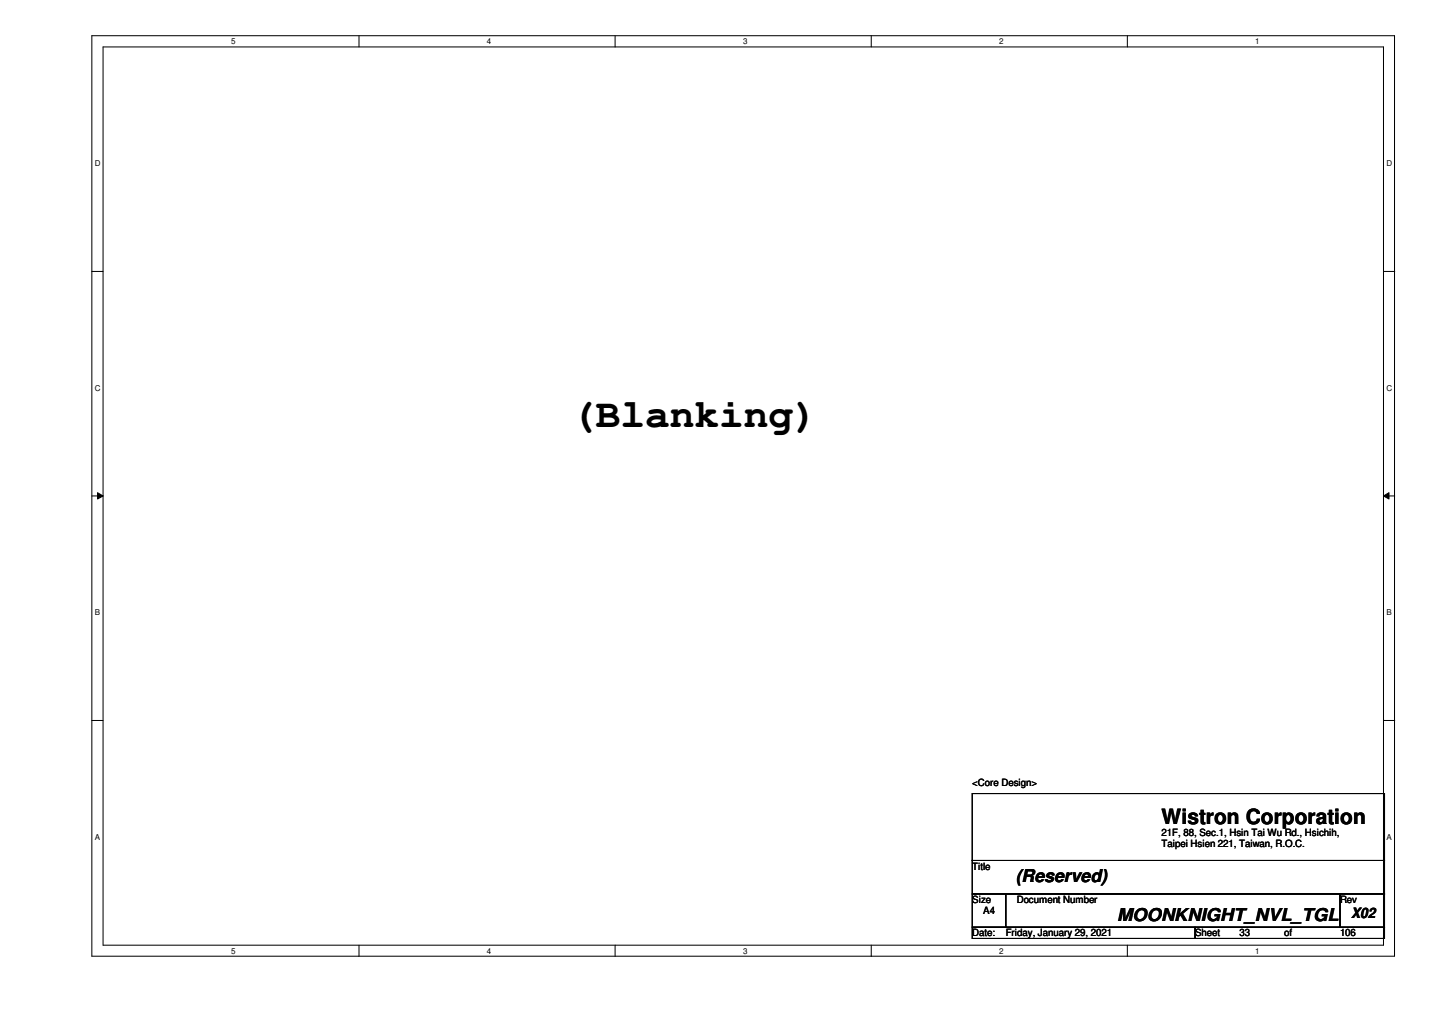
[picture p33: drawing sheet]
<svg xmlns="http://www.w3.org/2000/svg" width="297mm" height="210mm" viewBox="0 0 297 210" stroke-linecap="round" stroke-linejoin="round" font-family="sans-serif">
<defs><g id="words">
<text font-size="8.6" x="118.4" y="88.6">(Blanking)</text>
<text font-size="4.4" x="241" y="170.9">Wistron Corporation</text>
<g font-size="3.7">
<text x="210.7" y="183">(Reserved)</text>
<text x="231.7" y="191.1">MOONKNIGHT_NVL_TGL</text>
</g>
<text font-size="3" x="280.2" y="190.4">X02</text>
<g font-size="2.1">
<text x="201.7" y="163">&lt;Core Design&gt;</text>
<text x="241" y="173.4">21F, 88, Sec.1, Hsin Tai Wu Rd., Hsichih,</text>
<text x="241" y="175.6">Taipei Hsien 221, Taiwan, R.O.C.</text>
<text x="201.7" y="180.4">Title</text>
<text x="201.7" y="187.3">Size</text>
<text x="204" y="189.6">A4</text>
<text x="210.9" y="187.3">Document Number</text>
<text x="278" y="187.3">Rev</text>
<text x="201.7" y="194.2">Date:</text>
<text x="208.6" y="194.2">Friday, January 29, 2021</text>
<text x="247.9" y="194.2">Sheet</text>
<text x="257.1" y="194.2">33</text>
<text x="266.4" y="194.2">of</text>
<text x="278" y="194.2">106</text>
</g>
<g font-size="1.7">
<text x="47.9" y="9.1">5</text>
<text x="101" y="9.1">4</text>
<text x="154.1" y="9.1">3</text>
<text x="207.3" y="9.1">2</text>
<text x="260.4" y="9.1">1</text>
<text x="19.6" y="34.5">D</text>
<text x="287.6" y="34.5">D</text>
<text x="19.6" y="81.1">C</text>
<text x="287.6" y="81.1">C</text>
<text x="19.6" y="127.6">B</text>
<text x="287.6" y="127.6">B</text>
<text x="19.6" y="174.2">A</text>
<text x="287.6" y="174.2">A</text>
<text x="47.9" y="197.8">5</text>
<text x="101" y="197.8">4</text>
<text x="154.1" y="197.8">3</text>
<text x="207.3" y="197.8">2</text>
<text x="260.4" y="197.8">1</text>
</g>
</g></defs>
<path d="M19.1 7.4h270.2v190.9h-270.2zM21.4 9.7h265.6v186.3h-265.6z" fill="none" stroke="#000" stroke-width=".21"/>
<g fill="#fff">
<path d="M47.9 7.7h1v1.8h-1z"/>
<path d="M47.9 196.3h1v1.9h-1z"/>
</g>
<path d="M74.5 7.4v2.3M74.5 196v2.4" fill="none" stroke="#000" stroke-width=".21"/>
<g fill="#fff">
<path d="M101 7.7h.9v1.8h-.9z"/>
<path d="M101 196.3h.9v1.9h-.9z"/>
</g>
<path d="M127.6 7.4v2.3M127.6 196v2.4" fill="none" stroke="#000" stroke-width=".21"/>
<g fill="#fff">
<path d="M154.1 7.7h1v1.8h-1z"/>
<path d="M154.1 196.3h1v1.9h-1z"/>
</g>
<path d="M180.7 7.4v2.3M180.7 196v2.4" fill="none" stroke="#000" stroke-width=".21"/>
<g fill="#fff">
<path d="M207.3 7.7h.9v1.8h-.9z"/>
<path d="M207.3 196.3h.9v1.9h-.9z"/>
</g>
<path d="M233.8 7.4v2.3M233.8 196v2.4" fill="none" stroke="#000" stroke-width=".21"/>
<g fill="#fff">
<path d="M260.4 7.7h.9v1.8h-.9z"/>
<path d="M260.4 196.3h.9v1.9h-.9z"/>
<path d="M19.6 33h1.2v1.9h-1.2z"/>
<path d="M287.6 33h1.2v1.9h-1.2z"/>
<path d="M19.6 79.6h1.2v1.8h-1.2z"/>
<path d="M287.6 79.6h1.2v1.8h-1.2z"/>
</g>
<path d="M19.1 56.3h2.3M287 56.3h2.3" fill="none" stroke="#000" stroke-width=".21"/>
<g fill="#fff">
<path d="M19.6 126.2h1.1v1.8h-1.1z"/>
<path d="M287.6 126.2h1.1v1.8h-1.1z"/>
</g>
<path d="M19.1 102.9h2.3M20.2 102.2l1.2 .7-1.2 .6zM287 102.9l1.1-.7v1.3zM287 102.9h2.3" fill="none" stroke="#000" stroke-width=".21"/>
<path d="M20.2 102.2l1.2 .7-1.2 .6zM287 102.9l1.1-.7v1.3z" fill="#000"/>
<g fill="#fff">
<path d="M19.6 172.7h1.1v1.9h-1.1z"/>
<path d="M287.6 172.7h1.1v1.9h-1.1z"/>
</g>
<path d="M19.1 149.4h2.3M287 149.4h2.3M201.7 164.6h85.5v13.9h-85.5zM201.7 178.5h85.5v6.9h-85.5zM201.7 185.4h6.9v6.9h-6.9zM201.7 192.3h46.2v2.3h-46.2zM208.6 185.4h69.4v6.9h-69.4zM247.9 192.3h39.3v2.3h-39.3zM278 185.4h9.2v6.9h-9.2z" fill="none" stroke="#000" stroke-width=".21"/>
<use href="#words"/>
</svg>
